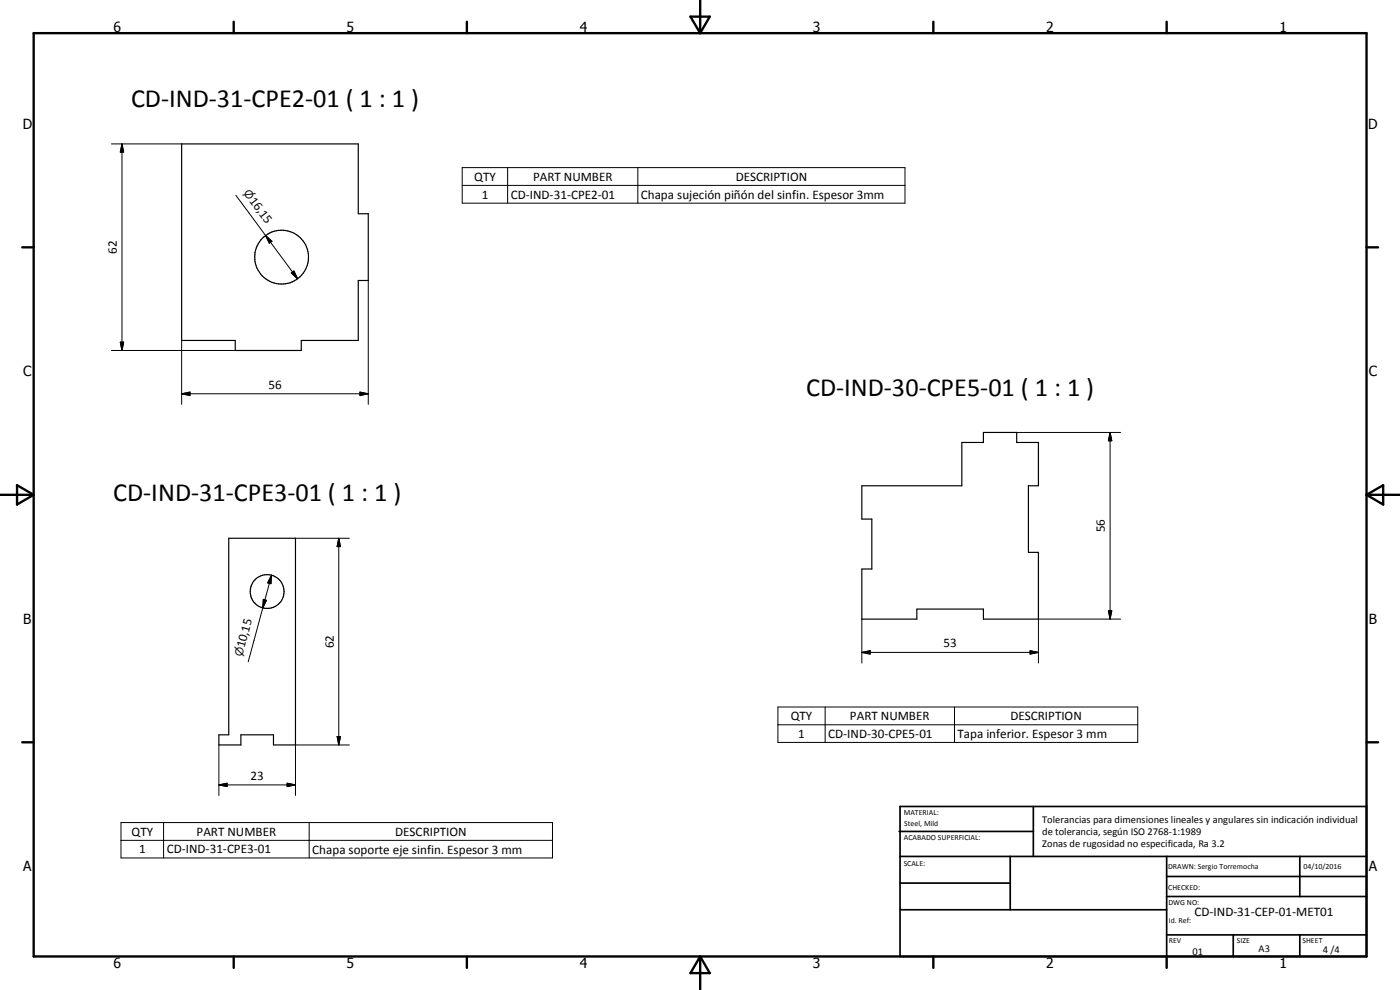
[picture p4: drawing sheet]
<svg xmlns="http://www.w3.org/2000/svg" width="420mm" height="297mm" viewBox="0 0 420 297" stroke-linecap="round" stroke-linejoin="round" font-family="sans-serif">
<defs><g id="words">
<g font-size="7.9">
<text x="39.3" y="32.1">CD-IND-31-CPE2-01 ( 1 : 1 )</text>
<text x="241.9" y="118.7">CD-IND-30-CPE5-01 ( 1 : 1 )</text>
<text x="34" y="150.4">CD-IND-31-CPE3-01 ( 1 : 1 )</text>
</g>
<g font-size="4.2">
<text x="34" y="9.6">6</text>
<text x="104" y="9.6">5</text>
<text x="174" y="9.6">4</text>
<text x="244" y="9.6">3</text>
<text x="314" y="9.6">2</text>
<text x="384" y="9.6">1</text>
<text x="6.8" y="38.7">D</text>
<text x="410.6" y="38.7">D</text>
<text x="7" y="112.9">C</text>
<text x="410.8" y="112.9">C</text>
<text x="7" y="187.1">B</text>
<text x="410.8" y="187.1">B</text>
<text x="7" y="261.4">A</text>
<text x="410.8" y="261.4">A</text>
<text x="34" y="290.4">6</text>
<text x="104" y="290.4">5</text>
<text x="174" y="290.4">4</text>
<text x="244" y="290.4">3</text>
<text x="314" y="290.4">2</text>
<text x="384" y="290.4">1</text>
</g>
<g font-size="3.9">
<text x="142.3" y="54.3">QTY</text>
<text x="144.6" y="59.6">1</text>
<text x="153.3" y="59.6">CD-IND-31-CPE2-01</text>
<text x="160" y="54.3">PART NUMBER</text>
<text x="192.4" y="59.6">Chapa sujeción piñón del sinfin. Espesor 3mm</text>
<text x="220.8" y="54.3">DESCRIPTION</text>
<text x="74.7" y="60.2" transform="rotate(53 74.7 60.2)">16,15</text>
<text x="35.1" y="76.2" transform="rotate(-90 35.1 76.2)">62</text>
<text x="80.5" y="116.6">56</text>
<text x="331.6" y="159.8" transform="rotate(-90 331.6 159.8)">56</text>
<text x="73.4" y="194.6" transform="rotate(-75 73.4 194.6)">10,15</text>
<text x="100.1" y="194.5" transform="rotate(-90 100.1 194.5)">62</text>
<text x="283.2" y="194.2">53</text>
<text x="237.3" y="216.1">QTY</text>
<text x="239.6" y="221.4">1</text>
<text x="248.5" y="221.4">CD-IND-30-CPE5-01</text>
<text x="255.1" y="216.1">PART NUMBER</text>
<text x="287.3" y="221.5">Tapa inferior. Espesor 3 mm</text>
<text x="303.2" y="216.1">DESCRIPTION</text>
<text x="75.2" y="234">23</text>
<text x="39.5" y="250.7">QTY</text>
<text x="59" y="250.7">PART NUMBER</text>
<text x="118.6" y="250.7">DESCRIPTION</text>
<text x="41.7" y="256">1</text>
<text x="50" y="256">CD-IND-31-CPE3-01</text>
<text x="93.7" y="256.2">Chapa soporte eje sinfin. Espesor 3 mm</text>
<text x="358.5" y="275">CD-IND-31-CEP-01-MET01</text>
</g>
<g font-size="3.3">
<text x="73" y="58" transform="rotate(53 73 58)">n</text>
<text x="72.7" y="197.3" transform="rotate(-75 72.7 197.3)">n</text>
</g>
<g font-size="3.1">
<text x="312.7" y="246.8">Tolerancias para dimensiones lineales y angulares sin indicación individual</text>
<text x="312.7" y="250.4">de tolerancia, según ISO 2768-1:1989</text>
<text x="312.7" y="254">Zonas de rugosidad no especificada, Ra 3.2</text>
<text x="357.9" y="286.4">01</text>
<text x="377.7" y="285.6">A3</text>
<text x="397" y="285.9">4 /4</text>
</g>
<g font-size="2.4">
<text x="271.2" y="244.4">MATERIAL:</text>
<text x="271.3" y="252">ACABADO SUPERFICIAL:</text>
<text x="271.4" y="247.9">Steel, Mild</text>
<text x="271.2" y="259.7">SCALE:</text>
<text x="350.6" y="260.8">DRAWN: Sergio Torremocha</text>
<text x="391.2" y="260.6">04/10/2016</text>
<text x="350.6" y="267">CHECKED:</text>
<text x="350.6" y="271.4">DWG NO:</text>
<text x="350.8" y="276.9">Id. Ref:</text>
<text x="350.8" y="282.8">REV</text>
<text x="371.2" y="282.9">SIZE</text>
<text x="390.9" y="282.9">SHEET</text>
</g>
</g></defs>
<g fill="none" stroke="#000" stroke-width=".35">
<path d="M54.5 43.2h53v20.9h3v20.1h-3v18h-17.1v3h-19.8v-3h-16.1zM258.6 145.8h30.1v-13h6.4v-3h10v3h6.5v13h-3v19.9h3v20.1h-16.5v-3h-19.9v3h-16.6v-15.1h3.1v-15h-3.1zM68.7 161.5h20v62h-6.6v-3h-9.8v3h-6.6v-3h3z"/>
<circle cx="84.5" cy="77.2" r="8.1"/>
<circle cx="80.2" cy="177.5" r="5.1"/>
</g>
<g fill="none" stroke="#000" stroke-width=".71">
<path d="M10.1 9.9h400v277.1h-400zM70.1 6.5v3.4M140.1 6.5v3.4M207.2 5h5.8l-2.9 4.9zM210.1 0v9.9M280.1 6.5v3.4M350.1 6.5v3.4M6.7 74.2h3.4M410.1 74.2h3.5M.1 148.5h10M5.1 145.6l5 2.9-5 2.9zM410.1 148.5h10"/>
<path d="M410.1 148.5l5-2.9v5.8zM6.7 222.7h3.4M410.1 222.7h3.5M70.1 287v3.4M140.1 287v3.4M210.1 287v10M210.1 287l2.9 5h-5.8zM280.1 287v3.4M350.1 287v3.4"/>
</g>
<g fill="none" stroke="#000" stroke-width=".51">
<path d="M269.8 249.5h40.3M270.1 242h140v45h-140zM270.1 257h140M303.2 257v16M310.1 242v15M350.1 257v30M390.1 257v12M270.1 265h33.1M270.1 273h80M350.1 269h60M350.1 263h60M350.1 280.5h60"/>
<path d="M370.1 280.5v6.5M390.1 280.5v6.5"/>
</g>
<g fill="none" stroke="#000" stroke-width=".3">
<path d="M33.4 43.2h21.1M36.6 43.2l.5 2.4h-1zM36.6 43.2v62M70.8 58.6l8.9 12.1M138.7 50.3h132.9v10.7h-132.9zM138.7 55.6h132.9M152.3 50.3v10.7M191.4 50.3v10.7M79.7 70.7l1.9 1.7-.8 .5zM79.7 70.7l9.6 13M87.4 81.9l.8-.6 1.1 2.4zM110.5 84.2v37.1"/>
<path d="M33.4 105.2h37.2M36.1 102.7h1l-.5 2.5zM54.5 118.2l2.5-.6v1.1zM54.5 118.2h56M54.5 102.2v19.1M108 117.6l2.5 .6-2.5 .5zM305.1 129.8h31.2M333.2 129.8l.5 2.4h-1.1zM333.2 129.8v56M79 179.8l1 .3-1.1 2.3zM81.5 172.6l-.2 2.5-1-.2zM81.5 172.6l-2.6 9.8"/>
<path d="M88.7 161.5h16.1M101.7 161.5l.5 2.5h-1zM101.7 161.5v62M78.9 182.4l-4.4 16.1M258.6 195.7l2.5-.5v1.1zM258.6 195.7h53M258.6 185.8v13.1M309.1 195.2l2.5 .5-2.5 .6zM332.6 183.3h1.1l-.5 2.5zM336.3 185.8h-24.7v13.1M233.5 212.1h107.9v10.7h-107.9zM233.5 217.5h107.9"/>
<path d="M247.6 212.1v10.7M286.5 212.1v10.7M65.7 235.5l2.4-.5v1zM65.7 235.5h23M65.7 223.5v15.2M86.2 235l2.5 .5-2.5 .5zM101.2 221h1l-.5 2.5zM104.8 223.5h-16.1v15.2M36.3 246.8h129.5v10.6h-129.5zM36.3 252.1h129.5M49.1 246.8v10.6M92.8 246.8v10.6"/>
</g>
<g fill="#000">
<path d="M36.6 43.2l.5 2.4h-1zM79.7 70.7l1.9 1.7-.8 .5zM87.4 81.9l.8-.6 1.1 2.4zM36.1 102.7h1l-.5 2.5zM54.5 118.2l2.5-.6v1.1zM108 117.6l2.5 .6-2.5 .5zM333.2 129.8l.5 2.4h-1.1zM79 179.8l1 .3-1.1 2.3zM81.5 172.6l-.2 2.5-1-.2zM101.7 161.5l.5 2.5h-1zM258.6 195.7l2.5-.5v1.1zM309.1 195.2l2.5 .5-2.5 .6z"/>
<path d="M332.6 183.3h1.1l-.5 2.5zM65.7 235.5l2.4-.5v1zM86.2 235l2.5 .5-2.5 .5zM101.2 221h1l-.5 2.5z"/>
</g>
<use href="#words"/>
</svg>
